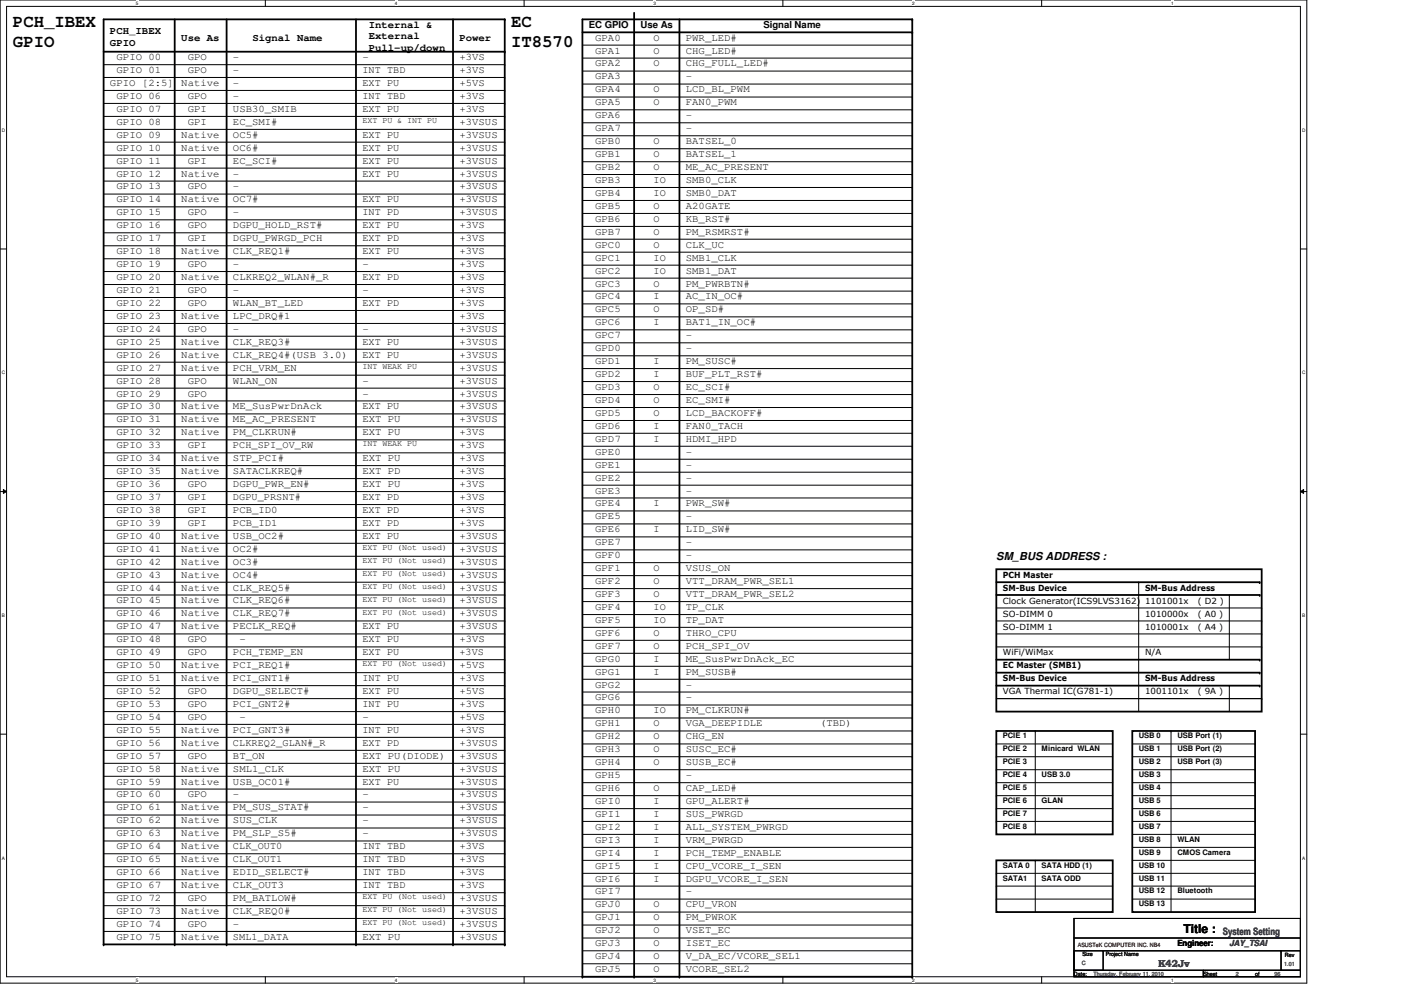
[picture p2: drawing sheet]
<svg xmlns="http://www.w3.org/2000/svg" width="297mm" height="210mm" viewBox="0 0 297 210" stroke-linecap="round" stroke-linejoin="round" font-family="sans-serif">
<defs><g id="words">
<g font-size="3.7">
<text x="2.7" y="5.8">PCH_IBEX</text>
<text x="108.4" y="5.8">EC</text>
<text x="2.7" y="9.9">GPIO</text>
<text x="108.4" y="9.9">IT8570</text>
</g>
<text font-size="2.6" x="250.9" y="197.9">Title :</text>
<text font-size="2.3" x="211.2" y="118.7">SM_BUS ADDRESS :</text>
<g font-size="2.2">
<text x="78.2" y="5.9">Internal &amp;</text>
<text x="23.3" y="7.2">PCH_IBEX</text>
<text x="23.3" y="9.7">GPIO</text>
<text x="38.4" y="8.6">Use As</text>
<text x="53.5" y="8.6">Signal Name</text>
<text x="78.2" y="8.3">External</text>
<text x="78.2" y="10.7">Pull-up/down</text>
<text x="97.4" y="8.6">Power</text>
<text x="126.2" y="11.3">GPA1</text>
<text x="126.2" y="8.6">GPA0</text>
<text x="138.6" y="8.6">O</text>
<text x="138.6" y="11.3">O</text>
<text x="145.4" y="8.6">PWR_LED#</text>
<text x="145.4" y="11.3">CHG_LED#</text>
<text x="24.7" y="12.7">GPIO 00</text>
<text x="24.7" y="15.5">GPIO 01</text>
<text x="39.8" y="15.5">GPO</text>
<text x="39.8" y="12.7">GPO</text>
<text x="49.4" y="12.7">-</text>
<text x="49.4" y="15.5">-</text>
<text x="76.8" y="12.7">-</text>
<text x="76.8" y="15.5">INT TBD</text>
<text x="97.4" y="12.7">+3VS</text>
<text x="97.4" y="15.5">+3VS</text>
<text x="126.2" y="14.1">GPA2</text>
<text x="126.2" y="16.8">GPA3</text>
<text x="138.6" y="14.1">O</text>
<text x="145.4" y="16.8">-</text>
<text x="145.4" y="14.1">CHG_FULL_LED#</text>
<text x="23.3" y="18.2">GPIO [2:5]</text>
<text x="24.7" y="21">GPIO 06</text>
<text x="24.7" y="23.7">GPIO 07</text>
<text x="38.4" y="18.2">Native</text>
<text x="39.8" y="21">GPO</text>
<text x="39.8" y="23.7">GPI</text>
<text x="49.4" y="18.2">-</text>
<text x="49.4" y="23.7">USB30_SMIB</text>
<text x="49.4" y="21">-</text>
<text x="76.8" y="18.2">EXT PU</text>
<text x="76.8" y="21">INT TBD</text>
<text x="76.8" y="23.7">EXT PU</text>
<text x="97.4" y="18.2">+5VS</text>
<text x="97.4" y="21">+3VS</text>
<text x="97.4" y="23.7">+3VS</text>
<text x="126.2" y="19.6">GPA4</text>
<text x="126.2" y="22.4">GPA5</text>
<text x="138.6" y="19.6">O</text>
<text x="138.6" y="22.4">O</text>
<text x="145.4" y="19.6">LCD_BL_PWM</text>
<text x="145.4" y="22.4">FAN0_PWM</text>
<text x="24.7" y="26.5">GPIO 08</text>
<text x="24.7" y="29.2">GPIO 09</text>
<text x="38.4" y="29.2">Native</text>
<text x="39.8" y="26.5">GPI</text>
<text x="49.4" y="26.5">EC_SMI#</text>
<text x="49.4" y="29.2">OC5#</text>
<text x="76.8" y="29.2">EXT PU</text>
<text x="97.4" y="26.5">+3VSUS</text>
<text x="97.4" y="29.2">+3VSUS</text>
<text x="126.2" y="25.1">GPA6</text>
<text x="126.2" y="27.8">GPA7</text>
<text x="145.4" y="25.1">-</text>
<text x="145.4" y="27.8">-</text>
<text x="24.7" y="31.9">GPIO 10</text>
<text x="24.7" y="34.7">GPIO 11</text>
<text x="38.4" y="31.9">Native</text>
<text x="39.8" y="34.7">GPI</text>
<text x="49.4" y="31.9">OC6#</text>
<text x="49.4" y="34.7">EC_SCI#</text>
<text x="76.8" y="31.9">EXT PU</text>
<text x="76.8" y="34.7">EXT PU</text>
<text x="97.4" y="34.7">+3VSUS</text>
<text x="97.4" y="31.9">+3VSUS</text>
<text x="126.2" y="30.6">GPB0</text>
<text x="126.2" y="33.3">GPB1</text>
<text x="138.6" y="30.6">O</text>
<text x="138.6" y="33.3">O</text>
<text x="145.4" y="30.6">BATSEL_0</text>
<text x="145.4" y="33.3">BATSEL_1</text>
<text x="24.7" y="37.4">GPIO 12</text>
<text x="24.7" y="40.2">GPIO 13</text>
<text x="38.4" y="37.4">Native</text>
<text x="39.8" y="40.2">GPO</text>
<text x="49.4" y="40.2">-</text>
<text x="49.4" y="37.4">-</text>
<text x="76.8" y="37.4">EXT PU</text>
<text x="97.4" y="37.4">+3VSUS</text>
<text x="97.4" y="40.2">+3VSUS</text>
<text x="126.2" y="36.1">GPB2</text>
<text x="126.2" y="38.8">GPB3</text>
<text x="126.2" y="41.5">GPB4</text>
<text x="138.6" y="38.8">IO</text>
<text x="138.6" y="41.5">IO</text>
<text x="138.6" y="36.1">O</text>
<text x="145.4" y="38.8">SMB0_CLK</text>
<text x="145.4" y="41.5">SMB0_DAT</text>
<text x="145.4" y="36.1">ME_AC_PRESENT</text>
<text x="24.7" y="42.9">GPIO 14</text>
<text x="24.7" y="45.6">GPIO 15</text>
<text x="38.4" y="42.9">Native</text>
<text x="39.8" y="45.6">GPO</text>
<text x="49.4" y="45.6">-</text>
<text x="49.4" y="42.9">OC7#</text>
<text x="76.8" y="45.6">INT PD</text>
<text x="76.8" y="42.9">EXT PU</text>
<text x="97.4" y="42.9">+3VSUS</text>
<text x="97.4" y="45.6">+3VSUS</text>
<text x="126.2" y="44.3">GPB5</text>
<text x="126.2" y="47">GPB6</text>
<text x="138.6" y="44.3">O</text>
<text x="138.6" y="47">O</text>
<text x="145.4" y="44.3">A20GATE</text>
<text x="145.4" y="47">KB_RST#</text>
<text x="24.7" y="51.1">GPIO 17</text>
<text x="24.7" y="53.9">GPIO 18</text>
<text x="24.7" y="48.4">GPIO 16</text>
<text x="38.4" y="53.9">Native</text>
<text x="39.8" y="48.4">GPO</text>
<text x="39.8" y="51.1">GPI</text>
<text x="49.4" y="51.1">DGPU_PWRGD_PCH</text>
<text x="49.4" y="53.9">CLK_REQ1#</text>
<text x="49.4" y="48.4">DGPU_HOLD_RST#</text>
<text x="76.8" y="53.9">EXT PU</text>
<text x="76.8" y="51.1">EXT PD</text>
<text x="76.8" y="48.4">EXT PU</text>
<text x="97.4" y="51.1">+3VS</text>
<text x="97.4" y="53.9">+3VS</text>
<text x="97.4" y="48.4">+3VS</text>
<text x="126.2" y="49.8">GPB7</text>
<text x="126.2" y="52.5">GPC0</text>
<text x="138.6" y="49.8">O</text>
<text x="138.6" y="52.5">O</text>
<text x="145.4" y="49.8">PM_RSMRST#</text>
<text x="145.4" y="52.5">CLK_UC</text>
<text x="24.7" y="56.6">GPIO 19</text>
<text x="24.7" y="59.4">GPIO 20</text>
<text x="38.4" y="59.4">Native</text>
<text x="39.8" y="56.6">GPO</text>
<text x="49.4" y="59.4">CLKREQ2_WLAN#_R</text>
<text x="49.4" y="56.6">-</text>
<text x="76.8" y="56.6">-</text>
<text x="76.8" y="59.4">EXT PD</text>
<text x="97.4" y="56.6">+3VS</text>
<text x="97.4" y="59.4">+3VS</text>
<text x="126.2" y="55.2">GPC1</text>
<text x="126.2" y="58">GPC2</text>
<text x="138.6" y="55.2">IO</text>
<text x="138.6" y="58">IO</text>
<text x="145.4" y="55.2">SMB1_CLK</text>
<text x="145.4" y="58">SMB1_DAT</text>
<text x="24.7" y="64.9">GPIO 22</text>
<text x="24.7" y="62.1">GPIO 21</text>
<text x="39.8" y="64.9">GPO</text>
<text x="39.8" y="62.1">GPO</text>
<text x="49.4" y="64.9">WLAN_BT_LED</text>
<text x="49.4" y="62.1">-</text>
<text x="76.8" y="64.9">EXT PD</text>
<text x="76.8" y="62.1">-</text>
<text x="97.4" y="62.1">+3VS</text>
<text x="97.4" y="64.9">+3VS</text>
<text x="126.2" y="60.7">GPC3</text>
<text x="126.2" y="63.5">GPC4</text>
<text x="138.6" y="60.7">O</text>
<text x="138.6" y="63.5">I</text>
<text x="145.4" y="63.5">AC_IN_OC#</text>
<text x="145.4" y="60.7">PM_PWRBTN#</text>
<text x="24.7" y="67.6">GPIO 23</text>
<text x="24.7" y="70.4">GPIO 24</text>
<text x="38.4" y="67.6">Native</text>
<text x="39.8" y="70.4">GPO</text>
<text x="49.4" y="70.4">-</text>
<text x="49.4" y="67.6">LPC_DRQ#1</text>
<text x="76.8" y="70.4">-</text>
<text x="97.4" y="67.6">+3VS</text>
<text x="97.4" y="70.4">+3VSUS</text>
<text x="126.2" y="66.2">GPC5</text>
<text x="126.2" y="69">GPC6</text>
<text x="126.2" y="71.7">GPC7</text>
<text x="138.6" y="69">I</text>
<text x="138.6" y="66.2">O</text>
<text x="145.4" y="66.2">OP_SD#</text>
<text x="145.4" y="69">BAT1_IN_OC#</text>
<text x="145.4" y="71.7">-</text>
<text x="24.7" y="75.8">GPIO 26</text>
<text x="24.7" y="73.1">GPIO 25</text>
<text x="38.4" y="73.1">Native</text>
<text x="38.4" y="75.8">Native</text>
<text x="49.4" y="73.1">CLK_REQ3#</text>
<text x="49.4" y="75.8">CLK_REQ4#(USB 3.0)</text>
<text x="76.8" y="73.1">EXT PU</text>
<text x="76.8" y="75.8">EXT PU</text>
<text x="97.4" y="73.1">+3VSUS</text>
<text x="97.4" y="75.8">+3VSUS</text>
<text x="126.2" y="74.5">GPD0</text>
<text x="126.2" y="77.2">GPD1</text>
<text x="138.6" y="77.2">I</text>
<text x="145.4" y="74.5">-</text>
<text x="145.4" y="77.2">PM_SUSC#</text>
<text x="24.7" y="78.6">GPIO 27</text>
<text x="24.7" y="81.3">GPIO 28</text>
<text x="38.4" y="78.6">Native</text>
<text x="39.8" y="81.3">GPO</text>
<text x="49.4" y="78.6">PCH_VRM_EN</text>
<text x="49.4" y="81.3">WLAN_ON</text>
<text x="76.8" y="81.3">-</text>
<text x="97.4" y="78.6">+3VSUS</text>
<text x="97.4" y="81.3">+3VSUS</text>
<text x="126.2" y="79.9">GPD2</text>
<text x="126.2" y="82.7">GPD3</text>
<text x="138.6" y="82.7">O</text>
<text x="138.6" y="79.9">I</text>
<text x="145.4" y="79.9">BUF_PLT_RST#</text>
<text x="145.4" y="82.7">EC_SCI#</text>
<text x="24.7" y="84.1">GPIO 29</text>
<text x="24.7" y="86.8">GPIO 30</text>
<text x="24.7" y="89.5">GPIO 31</text>
<text x="38.4" y="86.8">Native</text>
<text x="38.4" y="89.5">Native</text>
<text x="39.8" y="84.1">GPO</text>
<text x="49.4" y="86.8">ME_SusPwrDnAck</text>
<text x="49.4" y="89.5">ME_AC_PRESENT</text>
<text x="76.8" y="86.8">EXT PU</text>
<text x="76.8" y="89.5">EXT PU</text>
<text x="76.8" y="84.1">-</text>
<text x="97.4" y="84.1">+3VSUS</text>
<text x="97.4" y="86.8">+3VSUS</text>
<text x="97.4" y="89.5">+3VSUS</text>
<text x="126.2" y="85.4">GPD4</text>
<text x="126.2" y="88.2">GPD5</text>
<text x="138.6" y="85.4">O</text>
<text x="138.6" y="88.2">O</text>
<text x="145.4" y="88.2">LCD_BACKOFF#</text>
<text x="145.4" y="85.4">EC_SMI#</text>
<text x="24.7" y="92.3">GPIO 32</text>
<text x="24.7" y="95">GPIO 33</text>
<text x="38.4" y="92.3">Native</text>
<text x="39.8" y="95">GPI</text>
<text x="49.4" y="92.3">PM_CLKRUN#</text>
<text x="49.4" y="95">PCH_SPI_OV_RW</text>
<text x="76.8" y="92.3">EXT PU</text>
<text x="97.4" y="92.3">+3VS</text>
<text x="97.4" y="95">+3VS</text>
<text x="126.2" y="90.9">GPD6</text>
<text x="126.2" y="93.6">GPD7</text>
<text x="138.6" y="90.9">I</text>
<text x="138.6" y="93.6">I</text>
<text x="145.4" y="90.9">FAN0_TACH</text>
<text x="145.4" y="93.6">HDMI_HPD</text>
<text x="24.7" y="97.8">GPIO 34</text>
<text x="24.7" y="100.5">GPIO 35</text>
<text x="38.4" y="100.5">Native</text>
<text x="38.4" y="97.8">Native</text>
<text x="49.4" y="97.8">STP_PCI#</text>
<text x="49.4" y="100.5">SATACLKREQ#</text>
<text x="76.8" y="100.5">EXT PD</text>
<text x="76.8" y="97.8">EXT PU</text>
<text x="97.4" y="97.8">+3VS</text>
<text x="97.4" y="100.5">+3VS</text>
<text x="126.2" y="96.4">GPE0</text>
<text x="126.2" y="99.1">GPE1</text>
<text x="126.2" y="101.9">GPE2</text>
<text x="145.4" y="96.4">-</text>
<text x="145.4" y="99.1">-</text>
<text x="145.4" y="101.9">-</text>
<text x="24.7" y="103.3">GPIO 36</text>
<text x="24.7" y="106">GPIO 37</text>
<text x="39.8" y="106">GPI</text>
<text x="39.8" y="103.3">GPO</text>
<text x="49.4" y="106">DGPU_PRSNT#</text>
<text x="49.4" y="103.3">DGPU_PWR_EN#</text>
<text x="76.8" y="103.3">EXT PU</text>
<text x="76.8" y="106">EXT PD</text>
<text x="97.4" y="103.3">+3VS</text>
<text x="97.4" y="106">+3VS</text>
<text x="126.2" y="104.6">GPE3</text>
<text x="126.2" y="107.4">GPE4</text>
<text x="138.6" y="107.4">I</text>
<text x="145.4" y="107.4">PWR_SW#</text>
<text x="145.4" y="104.6">-</text>
<text x="24.7" y="108.8">GPIO 38</text>
<text x="24.7" y="111.5">GPIO 39</text>
<text x="39.8" y="108.8">GPI</text>
<text x="39.8" y="111.5">GPI</text>
<text x="49.4" y="108.8">PCB_ID0</text>
<text x="49.4" y="111.5">PCB_ID1</text>
<text x="76.8" y="108.8">EXT PD</text>
<text x="76.8" y="111.5">EXT PD</text>
<text x="97.4" y="108.8">+3VS</text>
<text x="97.4" y="111.5">+3VS</text>
<text x="126.2" y="110.1">GPE5</text>
<text x="126.2" y="112.9">GPE6</text>
<text x="138.6" y="112.9">I</text>
<text x="145.4" y="112.9">LID_SW#</text>
<text x="145.4" y="110.1">-</text>
<text x="24.7" y="114.2">GPIO 40</text>
<text x="24.7" y="117">GPIO 41</text>
<text x="24.7" y="119.7">GPIO 42</text>
<text x="38.4" y="114.2">Native</text>
<text x="38.4" y="117">Native</text>
<text x="38.4" y="119.7">Native</text>
<text x="49.4" y="114.2">USB_OC2#</text>
<text x="49.4" y="117">OC2#</text>
<text x="49.4" y="119.7">OC3#</text>
<text x="76.8" y="114.2">EXT PU</text>
<text x="97.4" y="114.2">+3VSUS</text>
<text x="97.4" y="117">+3VSUS</text>
<text x="97.4" y="119.7">+3VSUS</text>
<text x="126.2" y="115.6">GPE7</text>
<text x="126.2" y="118.4">GPF0</text>
<text x="145.4" y="118.4">-</text>
<text x="145.4" y="115.6">-</text>
<text x="24.7" y="122.5">GPIO 43</text>
<text x="24.7" y="125.2">GPIO 44</text>
<text x="38.4" y="122.5">Native</text>
<text x="38.4" y="125.2">Native</text>
<text x="49.4" y="122.5">OC4#</text>
<text x="49.4" y="125.2">CLK_REQ5#</text>
<text x="97.4" y="125.2">+3VSUS</text>
<text x="97.4" y="122.5">+3VSUS</text>
<text x="126.2" y="121.1">GPF1</text>
<text x="126.2" y="123.8">GPF2</text>
<text x="138.6" y="121.1">O</text>
<text x="138.6" y="123.8">O</text>
<text x="145.4" y="121.1">VSUS_ON</text>
<text x="145.4" y="123.8">VTT_DRAM_PWR_SEL1</text>
<text x="24.7" y="127.9">GPIO 45</text>
<text x="24.7" y="130.7">GPIO 46</text>
<text x="38.4" y="127.9">Native</text>
<text x="38.4" y="130.7">Native</text>
<text x="49.4" y="127.9">CLK_REQ6#</text>
<text x="49.4" y="130.7">CLK_REQ7#</text>
<text x="97.4" y="127.9">+3VSUS</text>
<text x="97.4" y="130.7">+3VSUS</text>
<text x="126.2" y="126.6">GPF3</text>
<text x="126.2" y="129.3">GPF4</text>
<text x="138.6" y="129.3">IO</text>
<text x="138.6" y="126.6">O</text>
<text x="145.4" y="129.3">TP_CLK</text>
<text x="145.4" y="126.6">VTT_DRAM_PWR_SEL2</text>
<text x="24.7" y="136.2">GPIO 48</text>
<text x="24.7" y="133.4">GPIO 47</text>
<text x="38.4" y="133.4">Native</text>
<text x="39.8" y="136.2">GPO</text>
<text x="49.4" y="133.4">PECLK_REQ#</text>
<text x="50.8" y="136.2">-</text>
<text x="76.8" y="133.4">EXT PU</text>
<text x="76.8" y="136.2">EXT PU</text>
<text x="97.4" y="133.4">+3VSUS</text>
<text x="97.4" y="136.2">+3VS</text>
<text x="126.2" y="132.1">GPF5</text>
<text x="126.2" y="134.8">GPF6</text>
<text x="126.2" y="137.5">GPF7</text>
<text x="138.6" y="132.1">IO</text>
<text x="138.6" y="134.8">O</text>
<text x="138.6" y="137.5">O</text>
<text x="145.4" y="132.1">TP_DAT</text>
<text x="145.4" y="134.8">THRO_CPU</text>
<text x="145.4" y="137.5">PCH_SPI_OV</text>
<text x="24.7" y="141.6">GPIO 50</text>
<text x="24.7" y="138.9">GPIO 49</text>
<text x="38.4" y="141.6">Native</text>
<text x="39.8" y="138.9">GPO</text>
<text x="49.4" y="138.9">PCH_TEMP_EN</text>
<text x="49.4" y="141.6">PCI_REQ1#</text>
<text x="76.8" y="138.9">EXT PU</text>
<text x="97.4" y="141.6">+5VS</text>
<text x="97.4" y="138.9">+3VS</text>
<text x="126.2" y="140.3">GPG0</text>
<text x="126.2" y="143">GPG1</text>
<text x="138.6" y="143">I</text>
<text x="138.6" y="140.3">I</text>
<text x="145.4" y="140.3">ME_SusPwrDnAck_EC</text>
<text x="145.4" y="143">PM_SUSB#</text>
<text x="24.7" y="144.4">GPIO 51</text>
<text x="24.7" y="147.2">GPIO 52</text>
<text x="24.7" y="149.9">GPIO 53</text>
<text x="38.4" y="144.4">Native</text>
<text x="39.8" y="147.2">GPO</text>
<text x="39.8" y="149.9">GPO</text>
<text x="49.4" y="144.4">PCI_GNT1#</text>
<text x="49.4" y="147.2">DGPU_SELECT#</text>
<text x="49.4" y="149.9">PCI_GNT2#</text>
<text x="76.8" y="144.4">INT PU</text>
<text x="76.8" y="149.9">INT PU</text>
<text x="76.8" y="147.2">EXT PU</text>
<text x="97.4" y="144.4">+3VS</text>
<text x="97.4" y="147.2">+5VS</text>
<text x="97.4" y="149.9">+3VS</text>
<text x="126.2" y="145.8">GPG2</text>
<text x="126.2" y="148.5">GPG6</text>
<text x="145.4" y="145.8">-</text>
<text x="145.4" y="148.5">-</text>
<text x="24.7" y="152.7">GPIO 54</text>
<text x="24.7" y="155.4">GPIO 55</text>
<text x="38.4" y="155.4">Native</text>
<text x="39.8" y="152.7">GPO</text>
<text x="49.4" y="155.4">PCI_GNT3#</text>
<text x="50.8" y="152.7">-</text>
<text x="76.8" y="155.4">INT PU</text>
<text x="76.8" y="152.7">-</text>
<text x="97.4" y="152.7">+5VS</text>
<text x="97.4" y="155.4">+3VS</text>
<text x="126.2" y="151.3">GPH0</text>
<text x="126.2" y="154">GPH1</text>
<text x="138.6" y="151.3">IO</text>
<text x="138.6" y="154">O</text>
<text x="145.4" y="154">VGA_DEEPIDLE</text>
<text x="145.4" y="151.3">PM_CLKRUN#</text>
<text x="173.9" y="154">(TBD)</text>
<text x="24.7" y="158.1">GPIO 56</text>
<text x="24.7" y="160.9">GPIO 57</text>
<text x="38.4" y="158.1">Native</text>
<text x="39.8" y="160.9">GPO</text>
<text x="49.4" y="158.1">CLKREQ2_GLAN#_R</text>
<text x="49.4" y="160.9">BT_ON</text>
<text x="76.8" y="160.9">EXT PU(DIODE)</text>
<text x="76.8" y="158.1">EXT PD</text>
<text x="97.4" y="158.1">+3VSUS</text>
<text x="97.4" y="160.9">+3VSUS</text>
<text x="126.2" y="156.8">GPH2</text>
<text x="126.2" y="159.5">GPH3</text>
<text x="138.6" y="156.8">O</text>
<text x="138.6" y="159.5">O</text>
<text x="145.4" y="159.5">SUSC_EC#</text>
<text x="145.4" y="156.8">CHG_EN</text>
<text x="24.7" y="163.6">GPIO 58</text>
<text x="24.7" y="166.4">GPIO 59</text>
<text x="38.4" y="163.6">Native</text>
<text x="38.4" y="166.4">Native</text>
<text x="49.4" y="163.6">SML1_CLK</text>
<text x="49.4" y="166.4">USB_OC01#</text>
<text x="76.8" y="163.6">EXT PU</text>
<text x="76.8" y="166.4">EXT PU</text>
<text x="97.4" y="163.6">+3VSUS</text>
<text x="97.4" y="166.4">+3VSUS</text>
<text x="126.2" y="162.2">GPH4</text>
<text x="126.2" y="165">GPH5</text>
<text x="126.2" y="167.7">GPH6</text>
<text x="138.6" y="167.7">O</text>
<text x="138.6" y="162.2">O</text>
<text x="145.4" y="165">-</text>
<text x="145.4" y="167.7">CAP_LED#</text>
<text x="145.4" y="162.2">SUSB_EC#</text>
<text x="24.7" y="171.8">GPIO 61</text>
<text x="24.7" y="169.1">GPIO 60</text>
<text x="38.4" y="171.8">Native</text>
<text x="39.8" y="169.1">GPO</text>
<text x="49.4" y="169.1">-</text>
<text x="49.4" y="171.8">PM_SUS_STAT#</text>
<text x="76.8" y="169.1">-</text>
<text x="76.8" y="171.8">-</text>
<text x="97.4" y="169.1">+3VSUS</text>
<text x="97.4" y="171.8">+3VSUS</text>
<text x="126.2" y="170.5">GPI0</text>
<text x="126.2" y="173.2">GPI1</text>
<text x="138.6" y="173.2">I</text>
<text x="138.6" y="170.5">I</text>
<text x="145.4" y="173.2">SUS_PWRGD</text>
<text x="145.4" y="170.5">GPU_ALERT#</text>
<text x="24.7" y="174.6">GPIO 62</text>
<text x="24.7" y="177.3">GPIO 63</text>
<text x="38.4" y="174.6">Native</text>
<text x="38.4" y="177.3">Native</text>
<text x="49.4" y="174.6">SUS_CLK</text>
<text x="49.4" y="177.3">PM_SLP_S5#</text>
<text x="76.8" y="174.6">-</text>
<text x="76.8" y="177.3">-</text>
<text x="97.4" y="174.6">+3VSUS</text>
<text x="97.4" y="177.3">+3VSUS</text>
<text x="126.2" y="175.9">GPI2</text>
<text x="126.2" y="178.7">GPI3</text>
<text x="138.6" y="175.9">I</text>
<text x="138.6" y="178.7">I</text>
<text x="145.4" y="175.9">ALL_SYSTEM_PWRGD</text>
<text x="145.4" y="178.7">VRM_PWRGD</text>
<text x="24.7" y="180.1">GPIO 64</text>
<text x="24.7" y="182.8">GPIO 65</text>
<text x="24.7" y="185.5">GPIO 66</text>
<text x="38.4" y="180.1">Native</text>
<text x="38.4" y="182.8">Native</text>
<text x="38.4" y="185.5">Native</text>
<text x="49.4" y="180.1">CLK_OUT0</text>
<text x="49.4" y="182.8">CLK_OUT1</text>
<text x="49.4" y="185.5">EDID_SELECT#</text>
<text x="76.8" y="180.1">INT TBD</text>
<text x="76.8" y="182.8">INT TBD</text>
<text x="76.8" y="185.5">INT TBD</text>
<text x="97.4" y="180.1">+3VS</text>
<text x="97.4" y="182.8">+3VS</text>
<text x="97.4" y="185.5">+3VS</text>
<text x="126.2" y="181.4">GPI4</text>
<text x="126.2" y="184.2">GPI5</text>
<text x="138.6" y="181.4">I</text>
<text x="138.6" y="184.2">I</text>
<text x="145.4" y="184.2">CPU_VCORE_I_SEN</text>
<text x="145.4" y="181.4">PCH_TEMP_ENABLE</text>
<text x="24.7" y="188.3">GPIO 67</text>
<text x="24.7" y="191.1">GPIO 72</text>
<text x="38.4" y="188.3">Native</text>
<text x="39.8" y="191.1">GPO</text>
<text x="49.4" y="188.3">CLK_OUT3</text>
<text x="49.4" y="191.1">PM_BATLOW#</text>
<text x="76.8" y="188.3">INT TBD</text>
<text x="97.4" y="188.3">+3VS</text>
<text x="97.4" y="191.1">+3VSUS</text>
<text x="126.2" y="186.9">GPI6</text>
<text x="126.2" y="189.7">GPI7</text>
<text x="138.6" y="186.9">I</text>
<text x="145.4" y="186.9">DGPU_VCORE_I_SEN</text>
<text x="145.4" y="189.7">-</text>
<text x="24.7" y="193.8">GPIO 73</text>
<text x="24.7" y="196.5">GPIO 74</text>
<text x="38.4" y="193.8">Native</text>
<text x="39.8" y="196.5">GPO</text>
<text x="49.4" y="196.5">-</text>
<text x="49.4" y="193.8">CLK_REQ0#</text>
<text x="97.4" y="193.8">+3VSUS</text>
<text x="97.4" y="196.5">+3VSUS</text>
<text x="126.2" y="192.4">GPJ0</text>
<text x="126.2" y="195.2">GPJ1</text>
<text x="126.2" y="197.9">GPJ2</text>
<text x="138.6" y="192.4">O</text>
<text x="138.6" y="195.2">O</text>
<text x="138.6" y="197.9">O</text>
<text x="145.4" y="197.9">VSET_EC</text>
<text x="145.4" y="195.2">PM_PWROK</text>
<text x="145.4" y="192.4">CPU_VRON</text>
<text x="24.7" y="199.3">GPIO 75</text>
<text x="38.4" y="199.3">Native</text>
<text x="49.4" y="199.3">SML1_DATA</text>
<text x="76.8" y="199.3">EXT PU</text>
<text x="97.4" y="199.3">+3VSUS</text>
<text x="126.2" y="200.7">GPJ3</text>
<text x="126.2" y="203.4">GPJ4</text>
<text x="138.6" y="200.7">O</text>
<text x="138.6" y="203.4">O</text>
<text x="145.4" y="203.4">V_DA_EC/VCORE_SEL1</text>
<text x="145.4" y="200.7">ISET_EC</text>
<text x="126.2" y="206.1">GPJ5</text>
<text x="138.6" y="206.1">O</text>
<text x="145.4" y="206.1">VCORE_SEL2</text>
</g>
<g font-size="2.2" fill="#00f">
<text x="259.2" y="198.2">System Setting</text>
<text x="245.5" y="205">K42Jv</text>
</g>
<g font-size="2">
<text x="124.8" y="6">EC GPIO</text>
<text x="135.8" y="6">Use As</text>
<text x="161.9" y="6">Signal Name</text>
</g>
<g font-size="1.8">
<text x="76.8" y="26.1">EXT PU &amp; INT PU</text>
<text x="76.8" y="78.2">INT WEAK PU</text>
<text x="76.8" y="94.7">INT WEAK PU</text>
<text x="76.8" y="116.6">EXT PU (Not used)</text>
<text x="76.8" y="119.3">EXT PU (Not used)</text>
<text x="76.8" y="122.1">EXT PU (Not used)</text>
<text x="76.8" y="124.8">EXT PU (Not used)</text>
<text x="212.6" y="122.5">PCH Master</text>
<text x="212.6" y="125.3">SM-Bus Device</text>
<text x="242.8" y="125.3">SM-Bus Address</text>
<text x="76.8" y="127.6">EXT PU (Not used)</text>
<text x="76.8" y="130.3">EXT PU (Not used)</text>
<text x="212.6" y="128">Clock Generator(ICS9LVS3162)</text>
<text x="212.6" y="130.7">SO-DIMM 0</text>
<text x="242.8" y="128">1101001x</text>
<text x="242.8" y="130.7">1010000x</text>
<text x="254" y="128">( D2 )</text>
<text x="254" y="130.7">( A0 )</text>
<text x="212.6" y="133.5">SO-DIMM 1</text>
<text x="242.8" y="133.5">1010001x</text>
<text x="254" y="133.5">( A4 )</text>
<text x="76.8" y="141.3">EXT PU (Not used)</text>
<text x="212.6" y="139">WiFi/WiMax</text>
<text x="212.6" y="141.7">EC Master (SMB1)</text>
<text x="242.8" y="139">N/A</text>
<text x="212.6" y="147.2">VGA Thermal IC(G781-1)</text>
<text x="212.6" y="144.4">SM-Bus Device</text>
<text x="242.8" y="147.2">1001101x</text>
<text x="242.8" y="144.4">SM-Bus Address</text>
<text x="254" y="147.2">( 9A )</text>
<text x="76.8" y="190.7">EXT PU (Not used)</text>
<text x="76.8" y="193.4">EXT PU (Not used)</text>
<text x="76.8" y="196.1">EXT PU (Not used)</text>
<text x="249.6" y="200.5">Engineer:</text>
</g>
<text font-size="1.8" fill="#00f" x="260.6" y="200.5">JAY_TSAI</text>
<g font-size="1.6">
<text x="212.6" y="159.3">PCIE 2</text>
<text x="212.6" y="162">PCIE 3</text>
<text x="212.6" y="156.5">PCIE 1</text>
<text x="220.8" y="159.3">Minicard WLAN</text>
<text x="241.4" y="156.5">USB 0</text>
<text x="241.4" y="159.3">USB 1</text>
<text x="241.4" y="162">USB 2</text>
<text x="249.6" y="156.5">USB Port (1)</text>
<text x="249.6" y="162">USB Port (3)</text>
<text x="249.6" y="159.3">USB Port (2)</text>
<text x="212.6" y="164.7">PCIE 4</text>
<text x="212.6" y="167.5">PCIE 5</text>
<text x="220.8" y="164.7">USB 3.0</text>
<text x="241.4" y="164.7">USB 3</text>
<text x="241.4" y="167.5">USB 4</text>
<text x="212.6" y="173">PCIE 7</text>
<text x="212.6" y="170.2">PCIE 6</text>
<text x="220.8" y="170.2">GLAN</text>
<text x="241.4" y="170.2">USB 5</text>
<text x="241.4" y="173">USB 6</text>
<text x="212.6" y="175.7">PCIE 8</text>
<text x="241.4" y="175.7">USB 7</text>
<text x="241.4" y="178.4">USB 8</text>
<text x="249.6" y="178.4">WLAN</text>
<text x="212.6" y="183.9">SATA 0</text>
<text x="220.8" y="183.9">SATA HDD (1)</text>
<text x="241.4" y="181.2">USB 9</text>
<text x="241.4" y="183.9">USB 10</text>
<text x="249.6" y="181.2">CMOS Camera</text>
<text x="212.6" y="186.7">SATA1</text>
<text x="220.8" y="186.7">SATA ODD</text>
<text x="241.4" y="189.4">USB 12</text>
<text x="241.4" y="186.7">USB 11</text>
<text x="249.6" y="189.4">Bluetooth</text>
<text x="241.4" y="192.2">USB 13</text>
</g>
<text font-size="1.2" fill="#f00" x="228.5" y="200.8">ASUSTeK COMPUTER INC. NB4</text>
<g font-size="1.2">
<text x="229.5" y="202.7">Size</text>
<text x="234.4" y="202.7">Project Name</text>
<text x="272.4" y="202.9">Rev</text>
<text x="227.7" y="206.9">Date:</text>
<text x="255.1" y="206.9">Sheet</text>
<text x="266.1" y="206.9">of</text>
</g>
<g font-size="1.2" fill="#00f">
<text x="229.4" y="204.7">C</text>
<text x="231.8" y="206.9">Thursday, February 11, 2010</text>
<text x="262" y="206.9">2</text>
<text x="270.2" y="206.9">96</text>
<text x="272.3" y="204.8">1.01</text>
</g>
<g font-size="1">
<text x="28.8" y="1">5</text>
<text x="83.7" y="1">4</text>
<text x="138.6" y="1">3</text>
<text x="193.4" y="1">2</text>
<text x="248.3" y="1">1</text>
<text x=".4" y="27.9">D</text>
<text x="276.1" y="27.9">D</text>
<text x=".4" y="79.4">C</text>
<text x="276.1" y="79.4">C</text>
<text x=".4" y="130.8">B</text>
<text x="276.1" y="130.8">B</text>
<text x=".4" y="182.2">A</text>
<text x="276.1" y="182.2">A</text>
<text x="28.8" y="208.1">5</text>
<text x="83.7" y="208.1">4</text>
<text x="138.6" y="208.1">3</text>
<text x="193.4" y="208.1">2</text>
<text x="248.3" y="208.1">1</text>
</g>
</g></defs>
<path d="M0 0h277.1v208.4h-277.1zM1.4 1.4h274.3v205.7h-274.3z" fill="none" stroke="#000" stroke-width=".21"/>
<g fill="#fff">
<path d="M28.8 .1h.6v1.1h-.6z"/>
<path d="M28.8 207.2h.6v1.1h-.6z"/>
</g>
<path d="M56.3 0v1.4M56.3 207.1v1.3" fill="none" stroke="#000" stroke-width=".21"/>
<g fill="#fff">
<path d="M83.7 .1h.5v1.1h-.5z"/>
<path d="M83.7 207.2h.5v1.1h-.5z"/>
</g>
<path d="M111.1 0v1.4M111.1 207.1v1.3" fill="none" stroke="#000" stroke-width=".21"/>
<g fill="#fff">
<path d="M138.6 .1h.5v1.1h-.5z"/>
<path d="M138.6 207.2h.5v1.1h-.5z"/>
</g>
<path d="M166 0v1.4M166 207.1v1.3" fill="none" stroke="#000" stroke-width=".21"/>
<g fill="#fff">
<path d="M193.4 .1h.6v1.1h-.6z"/>
<path d="M193.4 207.2h.6v1.1h-.6z"/>
</g>
<path d="M220.8 0v1.4M220.8 207.1v1.3" fill="none" stroke="#000" stroke-width=".21"/>
<g fill="#fff">
<path d="M248.3 .1h.5v1.1h-.5z"/>
<path d="M248.3 207.2h.5v1.1h-.5z"/>
<path d="M.4 27.1h.7v1.1h-.7z"/>
<path d="M276.1 27.1h.7v1.1h-.7z"/>
<path d="M.4 78.5h.7v1.1h-.7z"/>
<path d="M276.1 78.5h.7v1.1h-.7z"/>
</g>
<path d="M0 52.8h1.4M275.7 52.8h1.4" fill="none" stroke="#000" stroke-width=".21"/>
<g fill="#fff">
<path d="M.4 129.9h.6v1.1h-.6z"/>
<path d="M276.1 129.9h.6v1.1h-.6z"/>
</g>
<path d="M0 104.2h1.4M.7 103.8l.7 .4-.7 .4zM275.7 104.2l.7-.4v.8zM275.7 104.2h1.4" fill="none" stroke="#000" stroke-width=".21"/>
<path d="M.7 103.8l.7 .4-.7 .4zM275.7 104.2l.7-.4v.8z" fill="#000"/>
<g fill="#fff">
<path d="M.4 181.4h.6v1.1h-.6z"/>
<path d="M276.1 181.4h.6v1.1h-.6z"/>
</g>
<g fill="none" stroke="#000" stroke-width=".21">
<path d="M22 13.7h85M22 16.4h85M22 19.2h85M107 13.7h.1M107 16.4h.1M107 19.2h.1M123.5 9.6h69.9M123.5 12.3h69.9M123.5 15.1h69.9M123.5 17.8h69.9M193.4 9.6h.1M193.4 12.3h.1"/>
<path d="M193.4 15.1h.1M193.4 17.8h.1M22 21.9h85M22 24.7h85M22 27.4h85M22 30.1h85M22 32.9h85M22 35.6h85M22 38.4h85M107 21.9h.1M107 24.7h.1M107 27.4h.1"/>
<path d="M107 30.1h.1M107 32.9h.1M107 35.6h.1M107 38.4h.1M123.5 20.6h69.9M123.5 23.3h69.9M123.5 26h69.9M123.5 28.8h69.9M123.5 31.5h69.9M123.5 34.3h69.9M123.5 37h69.9M123.5 39.8h69.9"/>
<path d="M193.4 20.6h.1M193.4 23.3h.1M193.4 26h.1M193.4 28.8h.1M193.4 31.5h.1M193.4 34.3h.1M193.4 37h.1M193.4 39.8h.1M22 49.4h85M22 52.1h85M22 54.9h85M22 41.1h85"/>
<path d="M22 43.9h85M22 46.6h85M22 57.6h85M107 49.4h.1M107 52.1h.1M107 54.9h.1M107 41.1h.1M107 43.9h.1M107 46.6h.1M107 57.6h.1M123.5 42.5h69.9M123.5 45.3h69.9"/>
<path d="M123.5 48h69.9M123.5 50.7h69.9M123.5 53.5h69.9M123.5 56.2h69.9M123.5 59h69.9M193.4 42.5h.1M193.4 45.3h.1M193.4 48h.1M193.4 50.7h.1M193.4 53.5h.1M193.4 56.2h.1M193.4 59h.1"/>
<path d="M22 60.3h85M22 63.1h85M22 65.8h85M22 68.6h85M22 71.3h85M22 74h85M22 76.8h85M22 79.5h85M107 60.3h.1M107 63.1h.1M107 65.8h.1M107 68.6h.1"/>
<path d="M107 71.3h.1M107 74h.1M107 76.8h.1M107 79.5h.1M123.5 61.7h69.9M123.5 64.4h69.9M123.5 67.2h69.9M123.5 69.9h69.9M123.5 72.7h69.9M123.5 75.4h69.9M123.5 78.1h69.9M193.4 61.7h.1"/>
<path d="M193.4 64.4h.1M193.4 67.2h.1M193.4 69.9h.1M193.4 72.7h.1M193.4 75.4h.1M193.4 78.1h.1M22 82.3h85M22 85h85M22 87.8h85M22 98.7h85M22 90.5h85M22 93.3h85"/>
<path d="M22 96h85M107 82.3h.1M107 85h.1M107 87.8h.1M107 98.7h.1M107 90.5h.1M107 93.3h.1M107 96h.1M123.5 80.9h69.9M123.5 83.7h69.9M123.5 86.4h69.9M123.5 89.2h69.9"/>
<path d="M123.5 91.9h69.9M123.5 94.6h69.9M123.5 97.4h69.9M193.4 80.9h.1M193.4 83.7h.1M193.4 86.4h.1M193.4 89.2h.1M193.4 91.9h.1M193.4 94.6h.1M193.4 97.4h.1M22 101.5h85M22 104.2h85"/>
<path d="M22 107h85M22 109.7h85M22 112.4h85M22 115.2h85M22 117.9h85M107 101.5h.1M107 104.2h.1M107 107h.1M107 109.7h.1M107 112.4h.1M107 115.2h.1M107 117.9h.1"/>
<path d="M123.5 100.1h69.9M123.5 102.9h69.9M123.5 105.6h69.9M123.5 108.3h69.9M123.5 111.1h69.9M123.5 113.8h69.9M123.5 116.6h69.9M123.5 119.3h69.9M193.4 100.1h.1M193.4 102.9h.1M193.4 105.6h.1M193.4 108.3h.1"/>
<path d="M193.4 111.1h.1M193.4 113.8h.1M193.4 116.6h.1M193.4 119.3h.1M22 120.7h85M22 123.4h85M22 126.2h85M22 128.9h85M22 131.7h85M22 134.4h85M22 137.2h85M22 139.9h85"/>
<path d="M107 120.7h.1M107 123.4h.1M107 126.2h.1M107 128.9h.1M107 131.7h.1M107 134.4h.1M107 137.2h.1M107 139.9h.1M123.5 122h69.9M123.5 124.8h69.9M123.5 127.6h69.9M123.5 130.3h69.9"/>
<path d="M123.5 133h69.9M123.5 135.8h69.9M123.5 138.5h69.9M193.4 122h.1M193.4 124.8h.1M193.4 127.6h.1M193.4 130.3h.1M193.4 133h.1M193.4 135.8h.1M193.4 138.5h.1M211.2 128.9h56.3M211.2 131.7h56.3"/>
<path d="M211.2 134.4h56.3M211.2 137.2h56.3M241.4 123.4h.1M241.4 123.4v27.5M260.6 126.2h.1M260.6 126.2v13.7M267.5 137.2h.1M267.5 128.9h.1M267.5 134.4h.1M267.5 131.7h.1M0 155.7h1.4M22 142.6h85"/>
<path d="M22 145.4h85M22 148.1h85M22 150.9h85M22 153.6h85M22 156.3h85M22 159.1h85M107 142.6h.1M107 145.4h.1M107 148.1h.1M107 150.9h.1M107 153.6h.1M107 156.3h.1"/>
<path d="M107 159.1h.1M123.5 141.3h69.9M123.5 144h69.9M123.5 146.7h69.9M123.5 149.5h69.9M123.5 157.7h69.9M123.5 155h69.9M123.5 152.2h69.9M193.4 141.3h.1M193.4 144h.1M193.4 146.7h.1M193.4 149.5h.1"/>
<path d="M193.4 155h.1M193.4 157.7h.1M193.4 152.2h.1M211.2 157.7h.1M211.2 148.1h56.3M211.2 157.7h24.7M219.5 155h.1M219.5 155v21.9M240.1 157.7h26M248.3 155h.1M248.3 155v38.4M260.6 145.4h.1"/>
<path d="M260.6 145.4v5.5M266.1 157.7h.1M267.5 148.1h.1M275.7 155.7h1.4M22 161.8h85M22 164.6h85M22 167.3h85M22 172.8h85M22 175.6h85M22 178.3h85M22 170.1h85M107 161.8h.1"/>
<path d="M107 164.6h.1M107 167.3h.1M107 172.8h.1M107 175.6h.1M107 178.3h.1M107 170.1h.1M123.5 171.4h69.9M123.5 174.2h69.9M123.5 160.4h69.9M123.5 163.2h69.9M123.5 165.9h69.9M123.5 168.7h69.9"/>
<path d="M123.5 176.9h69.9M123.5 179.7h69.9M193.4 163.2h.1M193.4 160.4h.1M193.4 165.9h.1M193.4 168.7h.1M193.4 171.4h.1M193.4 176.9h.1M193.4 179.7h.1M193.4 174.2h.1M211.2 171.4h.1M211.2 174.2h.1"/>
<path d="M211.2 160.4h.1M211.2 163.2h.1M211.2 165.9h.1M211.2 168.7h.1M211.2 171.4h24.7M211.2 174.2h24.7M211.2 160.4h24.7M211.2 163.2h24.7M211.2 165.9h24.7M211.2 168.7h24.7M240.1 171.4h26M240.1 174.2h26"/>
<path d="M240.1 160.4h26M240.1 163.2h26M240.1 165.9h26M240.1 168.7h26M240.1 176.9h26M240.1 179.7h26M266.1 160.4h.1M266.1 163.2h.1M266.1 165.9h.1M266.1 168.7h.1M266.1 171.4h.1M266.1 174.2h.1"/>
<path d="M266.1 176.9h.1M266.1 179.7h.1M22 183.8h85M22 186.5h85M22 189.3h85M22 181h85M22 194.7h85M22 197.5h85M22 192h85M107 183.8h.1M107 186.5h.1M107 189.3h.1"/>
<path d="M107 181h.1M107 194.7h.1M107 197.5h.1M107 192h.1M123.5 198.9h69.9M123.5 187.9h69.9M123.5 190.6h69.9M123.5 196.1h69.9M123.5 185.2h69.9M123.5 182.4h69.9M123.5 193.4h69.9M193.4 196.1h.1"/>
<path d="M193.4 198.9h.1M193.4 185.2h.1M193.4 182.4h.1M193.4 187.9h.1M193.4 190.6h.1M193.4 193.4h.1M211.2 185.2h.1M211.2 187.9h.1M211.2 190.6h.1M211.2 187.9h24.7M211.2 190.6h24.7M211.2 185.2h24.7"/>
<path d="M219.5 182.4h.1M219.5 182.4v11M227.7 194.7h48v11h-48zM227.7 198.9h48M240.1 187.9h26M240.1 190.6h26M240.1 185.2h26M240.1 182.4h26M266.1 187.9h.1M266.1 190.6h.1M266.1 182.4h.1M266.1 185.2h.1"/>
<path d="M275.7 198.9h.1M123.5 201.6h69.9M123.5 204.3h69.9M193.4 201.6h.1M193.4 204.3h.1M227.7 201.6h6.2v4.1h-6.2zM227.7 205.7h27.4v1.4h-27.4zM234 201.6h37.6M255.1 205.7h20.6v1.4h-20.6zM271.6 201.6h4.1v4.1h-4.1zM271.6 201.6h.1"/>
</g>
<g fill="none" stroke="#000" stroke-width=".38">
<path d="M22 4.1h85v196.1h-85zM22 11h85M37 4.1v196.1M48 4.1v196.1M75.5 4.1v196.1M96.1 4.1v196.1M123.5 6.9h69.9M123.5 4.1h69.9v203h-69.9zM134.4 2.7v204.4M144.1 4.1v203M211.2 120.7h56.3v30.2h-56.3zM211.2 123.4h55.9"/>
<path d="M211.2 139.9h55.9M211.2 126.2h55.9M211.2 155h24.7v21.9h-24.7zM211.2 142.6h55.9M211.2 145.4h55.9M240.1 155h26v38.4h-26zM211.2 182.4h24.7v11h-24.7z"/>
</g>
<g fill="#000">
<circle cx="107" cy="11" r=".19"/>
<circle cx="107" cy="4.1" r=".19"/>
<circle cx="193.4" cy="4.1" r=".19"/>
<circle cx="193.4" cy="6.9" r=".19"/>
<circle cx="267.1" cy="123.4" r=".19"/>
<circle cx="267.1" cy="126.2" r=".19"/>
<circle cx="267.1" cy="139.9" r=".19"/>
<circle cx="267.1" cy="145.4" r=".19"/>
<circle cx="267.1" cy="142.6" r=".19"/>
<circle cx="22" cy="200.2" r=".19"/>
<circle cx="37" cy="200.2" r=".19"/>
<circle cx="48" cy="200.2" r=".19"/>
<circle cx="75.5" cy="200.2" r=".19"/>
<circle cx="96.1" cy="200.2" r=".19"/>
<circle cx="107" cy="200.2" r=".19"/>
<circle cx="123.5" cy="207.1" r=".19"/>
<circle cx="134.4" cy="207.1" r=".19"/>
<circle cx="144.1" cy="207.1" r=".19"/>
<circle cx="193.4" cy="207.1" r=".19"/>
</g>
<use href="#words"/>
</svg>
